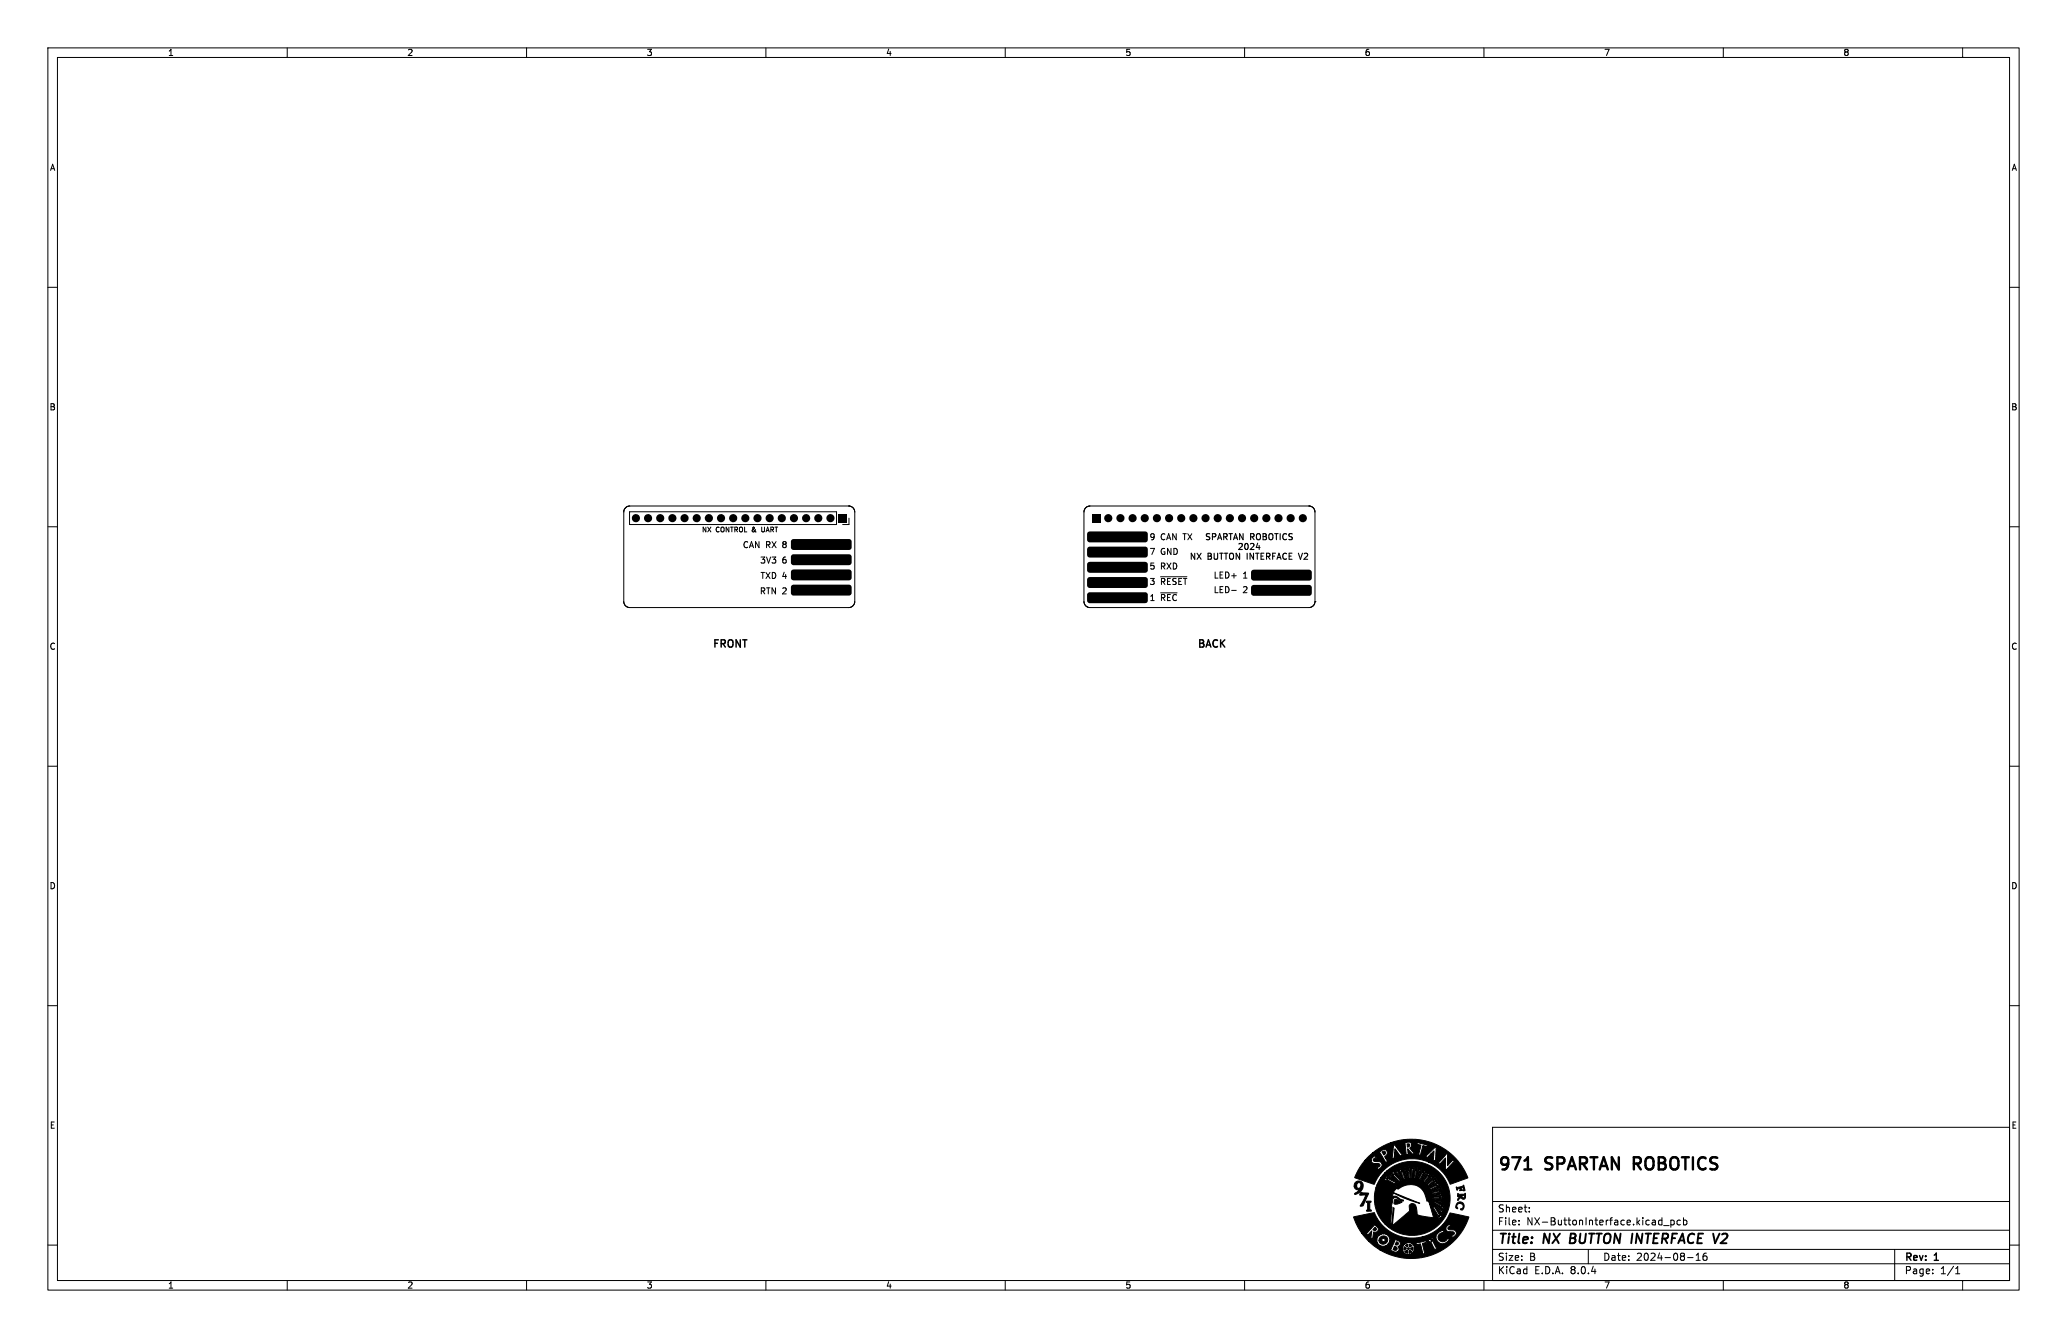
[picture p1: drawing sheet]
<svg xmlns="http://www.w3.org/2000/svg" width="432mm" height="279mm" viewBox="0 0 432 279" stroke-linecap="round" stroke-linejoin="round" font-family="sans-serif">
<defs><g id="words">
<g font-size="3.5">
<text x="312.8" y="245.1">971</text>
<text x="323" y="245.1">SPARTAN ROBOTICS</text>
</g>
<g font-size="2.8">
<text x="312.8" y="260.3">Title:</text>
<text x="322.5" y="260.3">NX</text>
<text x="328.8" y="260.3">BUTTON INTERFACE V2</text>
</g>
<g font-size="2.1">
<text x="148.7" y="135.7">FRONT</text>
<text x="250" y="135.7">BACK</text>
<text x="312.8" y="256.1">File:</text>
<text x="312.8" y="253.4">Sheet:</text>
<text x="318.9" y="256.1">NX-ButtonInterface.kicad_pcb</text>
<text x="312.8" y="263.5">Size:</text>
<text x="319.5" y="263.5">B</text>
<text x="334.8" y="263.5">Date:</text>
<text x="341.8" y="263.5">2024-08-16</text>
<text x="397.8" y="263.7">Rev:</text>
<text x="404.2" y="263.7">1</text>
<text x="312.8" y="266.3">KiCad</text>
<text x="320.5" y="266.3">E.D.A.</text>
<text x="328.1" y="266.3">8.0.4</text>
<text x="397.8" y="266.3">Page:</text>
<text x="405.3" y="266.3">1/1</text>
</g>
<g font-size="1.8">
<text x="35" y="11.9">1</text>
<text x="85" y="11.9">2</text>
<text x="135" y="11.9">3</text>
<text x="185" y="11.9">4</text>
<text x="235" y="11.9">5</text>
<text x="285" y="11.9">6</text>
<text x="335" y="11.9">7</text>
<text x="385" y="11.9">8</text>
<text x="10.3" y="35.9">A</text>
<text x="420.1" y="35.9">A</text>
<text x="10.3" y="85.9">B</text>
<text x="420.1" y="85.9">B</text>
<text x="10.3" y="135.9">C</text>
<text x="420.1" y="135.9">C</text>
<text x="10.3" y="185.9">D</text>
<text x="420.1" y="185.9">D</text>
<text x="10.3" y="235.9">E</text>
<text x="420.1" y="235.9">E</text>
<text x="35" y="269.3">1</text>
<text x="85" y="269.3">2</text>
<text x="135" y="269.3">3</text>
<text x="185" y="269.3">4</text>
<text x="235" y="269.3">5</text>
<text x="285" y="269.3">6</text>
<text x="335" y="269.3">7</text>
<text x="385" y="269.3">8</text>
</g>
</g></defs>
<g fill="none" stroke="#000" stroke-width=".21">
<path d="M10 10h411.8v259.4h-411.8zM12 12h407.8v255.4h-407.8zM60 10v2M110 10v2M160 10v2M210 10v2M260 10v2M310 10v2M360 10v2M410 10v2M10 60h2M419.8 60h2"/>
<path d="M10 110h2M130.7 106l.9-.3 46.2 .1 .5 .4 .3 .7-.1 19.2-.5 .6-.7 .2-46.2-.1-.6-.5-.2-.7v-18.7zM131.5 106.9h43.3v2.6h-43.3zM147.5 110.1v1l-.6-1v1M147.8 110.1l.7 1M148.5 110.1l-.7 1M150.2 110.2a.44 .44 0 0 0-.6 .4 .44 .44 0 0 0 .6 .4M150.6 110.2l.2-.1 .4 .1 .1 .5-.2 .3-.5-.1zM152.3 110.1v1l-.6-1v1M152.6 110.1h.6M152.9 110.1v1M153.5 110.6l.5-.1v-.3l-.5-.1v1"/>
<path d="M153.7 110.6l.4 .5M154.6 110.1l.5 .1v.5l-.2 .4-.4-.2v-.5zM155.6 110.1v1h.4M156.2 113.2a.56 .56 0 0 0-.8 .5 .56 .56 0 0 0 .8 .5M156.6 114.4l.4-1.3 .4 1.3M156.7 114h.6M157.8 110.5l-.2 .5a.27 .27 0 0 1-.4 0 .27 .27 0 0 1 0-.4l.4-.3v-.2h-.3a.96 .96 0 0 0 .6 1M158.6 113.1v1.3l-.8-1.3v1.3M159 116.3h.8l-.5 .5 .4 .1v.6l-.2 .1-.5-.1M159 119.5h.7M159.1 110.1v.8l.2 .2 .4-.2v-.8M159.3 119.5v1.3"/>
<path d="M160 119.5l.9 1.3M160 111.1l.4-1 .3 1M160.1 110.8h.5M160.1 113.8l.6-.1 .1-.5-.7-.1v1.3M160.1 116.3l.5 1.3 .4-1.3M160.4 113.8l.5 .6M160.9 119.5l-.9 1.3M161 110.6l.5-.1 .1-.3-.6-.1v1M161.3 110.6l.3 .5M161.3 116.3h.8l-.5 .5 .4 .1v.6l-.2 .1-.5-.1M161.3 113.1l.8 1.3M161.3 119.5a.64 .64 0 0 1 .8 .7 .64 .64 0 0 1-.8 .6z"/>
<path d="M161.9 110.1h.6M162.1 113.1l-.8 1.3M162.2 110.1v1M163.8 113.6l-.3 .3v.2l.3 .3 .3-.1 .1-.2v-.2l-.2-.3M163.8 113.6l-.3-.2 .3-.3h.2l.2 .2-.2 .3M163.8 113.6h.2M163.8 119.5l-.3 .9h.8M164.1 116.3l-.3 .1-.2 .2-.1 .7 .3 .3 .4-.1-.1-.6-.3-.1-.3 .2M164.1 120v.8M177.3 105.7h.1M177.4 108.2v1.3h-1.4M240.3 114.5h.9l-.6 1.3"/>
<path d="M241.1 117.6h-.7v.6l.6-.1 .1 .6-.2 .1-.5-.1M241.1 112l-.2 .2h-.4l-.1-.6 .5-.2 .2 .3v.7l-.2 .3h-.4M242.6 118.2h.6l.1-.5-.7-.1v1.2M242.9 118.2l.5 .6M243.3 114.6a.58 .58 0 0 0-.7 .6 .58 .58 0 0 0 .8 .5v-.5h-.3M243.4 111.6a.56 .56 0 0 0-.8 .5 .56 .56 0 0 0 .8 .5M243.7 112.7l.4-1.3 .5 1.3M243.8 117.6l.8 1.2M243.8 112.4h.6M244.6 114.5v1.3l-.7-1.3v1.3M244.6 117.6l-.8 1.2M245.1 117.6a.64 .64 0 0 1 .7 .6 .64 .64 0 0 1-.7 .6z"/>
<path d="M245.2 114.5a.64 .64 0 0 1 .8 .6 .64 .64 0 0 1-.8 .7zM245.7 111.4v1.3l-.7-1.3v1.3M247.1 111.4h.7M247.5 111.4v1.3M248.1 111.4l.9 1.3M249 111.4l-.9 1.3M253.8 119.5v1.2h.7M255.5 119.5h-.6v1.2h.6M256 119.5a.64 .64 0 0 1 .8 .6 .64 .64 0 0 1-.8 .6zM257.8 119.8v.9M259.8 119.8l.3-.3v1.2M273.4 105.7h.1"/>
<path d="M273.4 105.7l.9 .3 .4 .9v18.7M273.4 105.7l-46.2 .1-.5 .4-.3 .7v18.8l.4 .8 .8 .4h45.8l.9-.4 .4-.9M419.8 110h2M159 123.4h.6l.1-.5-.7-.1v1.2M159.3 123.4l.5 .6M160.1 122.8h.8M160.5 122.8v1.2M162 122.8v1.2l-.7-1.2v1.2M163.5 122.9l.5-.1 .2 .3-.7 .9h.7M240.3 120.8h.8l-.4 .5 .4 .1v.5l-.2 .2-.6-.2M240.4 125.4h.7M240.4 124.5l.4-.4v1.3"/>
<path d="M242.5 123.8h3.4M242.5 120.4h5.4M242.6 121.5l.6-.1 .1-.5-.7-.1v1.3M242.6 124.8h.6l.1-.5-.7-.2v1.3M242.9 121.5l.5 .6M242.9 124.8l.5 .6M243.9 121.4h.4M243.9 124.8h.4M244.5 124.1h-.6v1.3h.6M244.5 120.8h-.6v1.3h.6M245.7 120.8h-.5l-.2 .2 .1 .3 .6 .3v.3l-.7 .1M245.8 124.3a.56 .56 0 0 0-.8 .5 .56 .56 0 0 0 .8 .5"/>
<path d="M246.3 121.4h.4M246.9 120.8h-.6v1.3h.6M247.2 120.8h.7M247.6 120.8v1.3M253.8 122.5v1.3h.7M254.9 120.1h.4M254.9 123.1h.4M255.5 122.5h-.6v1.3h.6M256 122.5a.64 .64 0 0 1 .8 .6 .64 .64 0 0 1-.8 .7zM257.3 120.2h1M257.3 123.3h1M259.8 122.6l.5-.1 .2 .4-.8 .9h.8"/>
<path d="M259.8 120.7h.7M274.7 125.6h.1M10 160h2M419.8 160h2M10 210h2M419.8 210h2M311.8 235.4h108v32h-108zM10 260h2M311.8 256.9h108M311.8 250.9h108M317.3 255.6v.2M317.3 254.9v.1"/>
<path d="M319.5 252.9v.2M319.5 252.2v.1M347.5 255.9h1.2M349 254.8v1.5M349 254.9l.5-.1 .3 .3-.2 .6h-.6M351 254.9l-.4-.1-.3 .3 .2 .6h.5M351.7 254.9l.4-.1 .3 .3-.1 .6h-.6M351.7 254.3v1.5M419.8 260h2M60 267.4v2M110 267.4v2M160 267.4v2"/>
<path d="M210 267.4v2M260 267.4v2M310 267.4v2M311.8 263.9h108M311.8 260.9h108M331.8 260.9v3M352.5 262.6h1.2M354.3 263.2h.9M354.3 262.1l.5-.4v1.5M356.5 261.7l-.5 .1a1.01 1.01 0 0 0 0 1.4l.5-.2 .1-.5-.3-.2h-.3l-.2 .2M360 267.4v2M395.8 260.9v6.5"/>
<path d="M403.8 265.8v.2M403.8 265.1v.1M408.5 266h.9M408.5 264.9l.5-.4v1.5M410 267.4v2"/>
</g>
<path d="M328.2 257.6l-.3 2h.8" fill="none" stroke="#000" stroke-width=".4"/>
<path d="M318.5 244.2h1.4" fill="none" stroke="#000" stroke-width=".51"/>
<g fill="#000" stroke="#000" stroke-width=".21">
<path d="M293.9 238.9a.36 .36 0 0 1 .6 .2 .36 .36 0 0 1-.4 .4zM285.8 241.6l.9-.8h1.2a.81 .81 0 0 1 .8 .7l.4 .6a.46 .46 0 0 1 .1 .7l.9-.4-.1-.1-.2 .1-.4-.6h1.3v.1l.8-.2-.2-.1v-.8h.5a.16 .16 0 0 0 0-.2 .16 .16 0 0 0-.3 0l-.2 .2 .1-.9 .7 .9a.39 .39 0 0 1 .2 .7h5.4l.8 .3-.1-.3 .4-.5 .5 .2-.1-.3-.4 .1 .8-.7-.1 1.2a.38 .38 0 0 1-.3 .6l.8 .4 .1-.1-.2-.3 .1-2.4a.42 .42 0 0 0-.6 .3l-1.7 1.5h-5.4l.6-.2h4h-4l.2-.1v-.1h-.3l-1.4-1.9a.21 .21 0 0 0-.3-.2 .21 .21 0 0 0 0 .4l-.3 2.3-1.4 .1a.22 .22 0 0 1-.1-.3 .22 .22 0 0 1 .2-.2l.3-.3v-.4a.71 .71 0 0 0-.6-.6 .71 .71 0 0 0-.7 .4l-.6 .4h-1.2l2.1-1.4 1.8-.8h2.7v.2h.2l.2 2.1-.2 .2 .9-.1-.2-.1-.2-1 1 1.1 .6-.1-.3-.2-.6-.7a.27 .27 0 0 1-.2-.2 .27 .27 0 0 1 .3-.3l.1-.5 1.6 .1a.24 .24 0 0 1 .3 0 .24 .24 0 0 1 0 .3l-.3 1.2a.24 .24 0 0 1-.1 .3 .24 .24 0 0 1-.3 0l.1 .2 .7 .2 .1-.2a.27 .27 0 0 1-.2-.2 .27 .27 0 0 1 .1-.3l.3-1.4 .7 .2-.1 .1a.39 .39 0 0 0 .4-.5h-.2l-1.6-.3a.16 .16 0 0 0-.2-.2 .16 .16 0 0 0-.1 .2l-.1 .3h-1.1a.9 .9 0 0 0-1.3-.4h-3a12.7 12.7 0 0 1 16 7.4l-3.7 1.3a8.4 8.4 0 0 0-4.5-4.6h1.9l.7 .5-.1-.2 1.1-1.2-.1 2.5h.2l1.1-1.2a.55 .55 0 0 1 .8-.4l-.6-.7-.2 .1 .2 .3-1 1 .1-2.2-.5-.4h-.2l.2 .2-.1 .3-1.3 1.4-.2-.1-2 .1a8.7 8.7 0 0 0-11.4 4.6l-4-1.4a12.4 12.4 0 0 1 2.2-3.6h1.2l.4 .6 .8 .1a.44 .44 0 0 1 .6 .4 .44 .44 0 0 1-.6 .3l.4 .6 .2-.3a.87 .87 0 0 0 .5-1l-.5-.4h-.5a.48 .48 0 0 1-.6 0 .48 .48 0 0 1-.1-.6l.5-.2-.3-.5-.7 .6-.1 .4h-1.2zM283.1 246.9a1.01 1.01 0 0 1 1.4 0 1.01 1.01 0 0 1 .1 1.4 1.54 1.54 0 0 1-1.6 1.1v-.2l1-.7a.86 .86 0 0 1-1.1-.8h.5a.47 .47 0 0 0 .6 .4 .47 .47 0 0 0 .3-.7 .48 .48 0 0 0-.6-.4 .48 .48 0 0 0-.3 .7h-.5zM284.3 249l1.2 .1a.28 .28 0 0 1 .4 .1 .28 .28 0 0 1-.2 .4l-.7 1.6a.65 .65 0 0 1-.8 .7l1.2-2.4-.9 .1a.29 .29 0 0 1-.5-.1 .29 .29 0 0 1 .2-.4zM285.4 250.8h.7a.19 .19 0 0 1 .3 .2 .19 .19 0 0 1-.2 .2l-.1 .8a.51 .51 0 0 0 .4 .8l-.1 .1h-.7a.2 .2 0 0 1-.2-.1 .2 .2 0 0 1 .2-.3v-.8a.45 .45 0 0 0-.3-.7zM282.8 254.1l2.7-.6a2.25 2.25 0 0 1 1.6-.2 8.5 8.5 0 0 0 10 5h2.9l.1 .6 .4 .7h.3a1.34 1.34 0 0 0 1.8-.9l-.1-.2-.4 .6a.99 .99 0 0 1-1.6-.4 .99 .99 0 0 1 1-1.4l.2 .2a.42 .42 0 0 0-.2-.6 .42 .42 0 0 0-.6 .2l-.8 .7-.1 .5h-2.9l.6-.2a8.4 8.4 0 0 0 2.8-1.6h1.5l.3 .6 .9 .1a.42 .42 0 0 1 .6 .4 .42 .42 0 0 1-.6 .3l.3 .6 .2-.3a.73 .73 0 0 0 .4-1.1l-.4-.3h-1.1a.42 .42 0 0 1 0-.6 .42 .42 0 0 1 .5-.1l-.4-.5-.5 .5-.2 .4h-1.5l.2-.1a9.5 9.5 0 0 0 2.2-3.1l3.9 .9a12.7 12.7 0 0 1-18.6 6.8h2.1l1.4 .5 .3-.1 .3-.7h.6l.1 .1-.1 .1 .2 .3-.1 .1h.1l.1 .3h.1v.2l.7 .3 .1-.1 .3 .1 .9-.5-.1-.1 .3-.2-.1-.1 .1-.1v-.3l.1-.1-.1-.1h.1l-.2-.2 .1-.2-.1-.1-.1-.3-.2 .1 .1-.2-.5-.1-.1-.2h1.2l.2 .6 .7-.3 .4 1.6a.23 .23 0 0 1 .1 .3 .23 .23 0 0 1-.2 .1l.1 .2 .8-.2v-.2h-.3l-.3-1.2a.41 .41 0 0 1-.1-.6 .41 .41 0 0 1 .6-.1h.2l-.1-.5h.5l.5 .3 .7 1.3a.21 .21 0 0 0 .2 .3 .21 .21 0 0 0 .2-.3l-.3-.8a1.17 1.17 0 0 1-.2-1.3h-.1a.22 .22 0 0 0-.3-.2 .22 .22 0 0 0-.1 .4l-.3 .1v-.4l-.3 .6-.6-.1-.1 .1-1.6 .4h-2.3v.1l-.1-.1v.2l-.4 .1-.1 .3-.1-.1-.2 .7h-.6l-.3-.4a.69 .69 0 0 0 .5-.8 .69 .69 0 0 0-.7-.6l-.5-.1 .1 .3-.2 .5-.6 1.3-.2-.1-.1 .2h-2.1l-2.2-1.8 1.7 .1 .1 .3-.2 .2h.4v.4l.2-.1 .4 .1v.2l.4-.2 .2 .2 .1-.2 .2-.1 .3 .1a.36 .36 0 0 1 .4-.5v-.2l.3-.3a.28 .28 0 0 1-.2-.2 .28 .28 0 0 1 .2-.3 .28 .28 0 0 1-.3-.2 .28 .28 0 0 1 .2-.3 .31 .31 0 0 1-.4-.1 .31 .31 0 0 1-.1-.4h-.1a.28 .28 0 0 1-.3 .1 .28 .28 0 0 1-.1-.3 .34 .34 0 0 1-.4 .2 .34 .34 0 0 1-.3-.2 .3 .3 0 0 1-.2 .3 .3 .3 0 0 1-.3-.1v.2l-.2 .2h-.3a.31 .31 0 0 1 .1 .4 .31 .31 0 0 1-.4 .1 .3 .3 0 0 1 .3 .3 .3 .3 0 0 1-.3 .3h-1.4l-1.6-1.8h.9l.6 .6v-.3l.7-.7-.2 1.4 .5 .4-.1-.3 .1-1a.35 .35 0 0 1 .6-.2 .71 .71 0 0 0 .4-.8 .71 .71 0 0 0-.5-.6l-.4-.2v.2l-1.4 1.6-1.2-.1-1.1-1.8zM287.2 256.3l.3 .3v.2a.4 .4 0 0 1-.7 0zM288.3 258.4a.9 .9 0 0 1 1.4 0 .9 .9 0 0 1-.1 1.3 .9 .9 0 0 1-1.3-.2l-.2-.5h.5l.4 .3 .3-.1v-.4a.37 .37 0 0 0-.4-.2 .37 .37 0 0 0-.3 .4h-.5zM288.7 240.6a.37 .37 0 0 1 .7 0 .37 .37 0 0 1-.4 .5zM289.7 246l.2 .2-.2-.2h.1l.1 .2h-.2v-.2l.2 .2zM290.9 245.1l.3 .1-.1 .2-.2-.1h.2l-.2-.1 .2 .1zM291.4 250.5h.3l1.2 .5-.1 .1a1.82 1.82 0 0 1-1.5 .3l-.1-.1z"/>
<path d="M291.7 259.3a.37 .37 0 0 1 .4 .5 .37 .37 0 0 1-.6 .1zM292.8 244.5h.1v.2h-.1l.1-.1-.1-.1-.1 .2zM294.1 244.2l.2 .2-.2-.2 .2 .2-.1-.2h.1l.1 .2h-.2zM294.4 259.8l.6 .3-.2 .1a.25 .25 0 0 1-.3 .1 .25 .25 0 0 1-.1-.3zM289.3 244.9l.4-.3h1.8l1.3 1.8 .2-.1 3.6 .1 .9-1.6a.38 .38 0 0 0 .1-.6l-.1 .3h-.2v-.3l-.3 .3v.5l-.6 1.3h-3.4l-1.1-2h.4l.4 .5 .6 1.5h2.8l.8-2-.1-.3a.16 .16 0 0 1 0 .2 .16 .16 0 0 1-.2 0 .16 .16 0 0 1 0-.2l-.7 2.2h-2.4l-.5-1.3 .1-.6-.3-.3h.4l.2 .4 .5 1.8 .2-.1-.4-1.9h.3l.2 .4 .2 1.5 1.2 .1 .3-1.5 .2-.4-.1-.5-.1 .3-.2-.1 .1-.3a.57 .57 0 0 0-.2 .9l-.2 1.5h-.8l-.2-1.6 .2-.5h.2l.1 .3v1.8h.2l.1-2.3a.18 .18 0 0 1-.2 .2 .18 .18 0 0 1-.1-.3l-.1 .3h-.2l-.3-.4 .1 .3-.2 .1-.2-.2v.4h-.3l-.2-.4v.3l-.2-.2-.5 .1-.1 .3h-.1l-.1-.3-.2 .3h-.5a.18 .18 0 0 1 0 .3 .18 .18 0 0 1-.2 0 .18 .18 0 0 1-.1-.2v.2h-1.8a7.8 7.8 0 0 1 11 .2 7.8 7.8 0 0 1-.3 11.1 8.1 8.1 0 0 1-11-.3l1 .1 .3-.3 .4-3.2 .1 .1-.3 3.6 3.2-2.7a.76 .76 0 0 0 .3-1.1 .74 .74 0 0 1 .7-.8 .74 .74 0 0 1 .8 .8l.2 1.4a6.7 6.7 0 0 0 3.3 .8l-.6-2.3h.5l1 1.7 .1 .6 .4 .3v-.4h.2l.1 .3a.55 .55 0 0 0 .1-.6 .55 .55 0 0 0-.6-.3l-1-1.7-.8 .1-.1-.5h.6l.4 .2 1.5 1.6h.2l-.2-.2h.3v-.2l-.8-.4-1-1.2-.3-.1 .2 .2-.1 .2-.8-.1-.2-.5h.9l1.5 .9a.49 .49 0 0 0 .3 .4 .49 .49 0 0 0 .5-.1l-.3-.1 .1-.2 .3 .1-.3-.4h-.5l-1.5-.8-.1 .2h-.9v-.2a.44 .44 0 0 1-.6-.5 3.5 3.5 0 0 0-5.8-2l-.4-.2-.7 .9 5.6 2.3-3.2-1.1-2.4-1.2v1a1.03 1.03 0 0 1 1.5 .4l.7 .2v.2l-.6-.1-1.1-.7-.5 .2-.4 1.8 .2 .1-.4 3.5h-1a7.6 7.6 0 0 1-2-7.6l4.6 .1a4 4 0 0 1 5.2 .1 4.8 4.8 0 0 1 1.1 2.4l-.1-.6h.4l.1 .4 .1-.1a.35 .35 0 0 0-.1-.4 .35 .35 0 0 0-.5 0l-.1-.2a.3 .3 0 0 1-.1-.4 .3 .3 0 0 1 .4-.1l.1 .3h.1a.37 .37 0 0 0-.2-.5 .37 .37 0 0 0-.4 .2l-.3-.4a.22 .22 0 0 1 0-.3 .22 .22 0 0 1 .4 .1v.1h.2l-.2-.5-.6 .2-.1-.1a.32 .32 0 0 1-.3-.3 .32 .32 0 0 1 .3-.3l.2 .2h.2l-.4-.4-.2 .2a.5 .5 0 0 1-.8-.2 .24 .24 0 0 1 .1-.4 .24 .24 0 0 1 .4 .2h.1a.42 .42 0 0 0-.6-.4 .36 .36 0 0 1-.1 .4 .36 .36 0 0 1-.5 0 .3 .3 0 0 1-.3-.2 .3 .3 0 0 1 0-.3h.5l-.7-.2v.5h-.5a.33 .33 0 0 1-.4 0 .33 .33 0 0 1-.1-.4h.5v-.1h-.3a.25 .25 0 0 0-.4 .1 .25 .25 0 0 0 .1 .4l-1 .2-.1-.3 .5-.2h-.3a.25 .25 0 0 0-.3 .2 .25 .25 0 0 0 .1 .3l-.8 .5-.2-.4 .4-.3-.5 .3v.1a.26 .26 0 0 1 .2 .3 .26 .26 0 0 1-.2 .2h-4.6l.3-.6h3.8l.4 .5 .1-.1a.33 .33 0 0 1-.2-.4 .33 .33 0 0 1 .4-.3 .28 .28 0 0 1 .3-.1 .28 .28 0 0 1 .2 .3 .28 .28 0 0 1-.4 .2h.2a.33 .33 0 0 0 .4-.2 .33 .33 0 0 0-.2-.4l.6-.2a.27 .27 0 0 1 .4-.1 .27 .27 0 0 1 0 .4 .27 .27 0 0 1-.3 .1l.3-.1a.3 .3 0 0 0 .3-.1 .3 .3 0 0 0-.1-.4h1.1v.4h-.6h.2h.6v-.4l.6 .1a.29 .29 0 0 1 .4 0 .29 .29 0 0 1-.1 .4l-.5-.1 .3 .2a.32 .32 0 0 0 .4 0 .32 .32 0 0 0 .1-.4l.5 .2a.29 .29 0 0 1 .3 .3 .29 .29 0 0 1-.2 .3l-.4-.1a.42 .42 0 0 0 .4 .3 .42 .42 0 0 0 .4-.4l.6 .6-.4 .2-.3-.2a.36 .36 0 0 0 .3 .4 .36 .36 0 0 0 .4-.2h.1l.4 .7-.4 .1-.2-.3h-.1l.2 .4a.42 .42 0 0 1 .5-.1 .42 .42 0 0 1 .2 .5 .22 .22 0 0 1-.1 .3 .22 .22 0 0 1-.3-.2l-.1-.1a.37 .37 0 0 0 .2 .4 .37 .37 0 0 0 .4-.1l.1 .4a.29 .29 0 0 1 .1 .4 .29 .29 0 0 1-.5 0l-.1-.4 .1 .5 .8-.1v.1l2 .5 .2-.1-.3-.1 .2-.2-.1-.1-2.2-.1-.1-.5h.3v.2h1.3l.5 .2 .3-.1-.2-.2 .1-.1 .2 .1a.45 .45 0 0 0-.4-.3 .45 .45 0 0 0-.4 .2h-1.7l-.1-.4h.3a.63 .63 0 0 0 .8 0h1.3l-.1-.3h.3l-.3-.2-.5 .2-1.8 .3-.1-.5h.3v.2l1.5-.3a.47 .47 0 0 0 .5 .1 .47 .47 0 0 0 .3-.4 .18 .18 0 0 1-.2 .1 .18 .18 0 0 1-.2-.1l.3-.2-.5-.1-.4 .3-1.1 .3a.48 .48 0 0 1-.7-.3h.3l.1 .2 2-.7 .1-.2-.3 .1 .1-.3-1.8 .8-.5 .1-.3-.5h.3l.2 .2 1.2-.6h.6l.3-.3h-.4v-.2h.3a.58 .58 0 0 0-.9 .3l-1.3 .6h-.3l-.2-.4h.3a.49 .49 0 0 0 .7-.2l1.3-.7a.16 .16 0 0 1-.3-.1 .16 .16 0 0 1 .2-.2h-.3l-1.6 1.2h-.3l-.4-.4h.4l.1 .2 1.3-1a.44 .44 0 0 0 .4-.1 .44 .44 0 0 0 .1-.5l-.2 .3-.1-.1 .1-.3-.4 .2-.3 .4-1 .9h-.4l-.4-.3 .6 .1 1.5-1.4v-.3l-.2 .2v-.3l-.1 .1-1.4 1.6h-.4l-.5-.3h.5l.2 .1 .8-1.1 .5-.2 .1-.4-.3 .1-.1-.1 .2-.2a.52 .52 0 0 0-.5 .6l-.9 1.2-1.2-.3 1 .1 1.2-1.7v-.1h-.4l.1-.2-.2 .1-.9 1.8h-.8a5.8 5.8 0 0 0-4.6 .9h-3.8l.7-1.4h.7l.3 .4a1.47 1.47 0 0 1 1.3 .5l.6 .3 .4-.2-1.5-.8-.4-.5h-.5l.2 .3a.22 .22 0 0 1-.2 .1 .22 .22 0 0 1-.2-.2l-.7 .1 .4-.5h1.1l1.9 1.4 .2-.1-1.7-1.6h-.3l.2 .2v.1h-1.4l.4-.5h1.3l.2 .4 .5 .2 1.1 1.1 .3-.2-1.3-1.2a.52 .52 0 0 0-.1-.6 .52 .52 0 0 0-.6 0 .22 .22 0 0 1 .3 .1 .22 .22 0 0 1-.1 .3zM295.8 244.3h.1v.2h-.1l.1-.2-.1 .2 .1-.2-.2 .1zM297.1 244.6h.2v.2h-.2l.2-.1-.1-.1-.1 .2zM298.3 245.5l.2-.1 .1 .2h-.2l.1-.1-.1 .1 .1-.1zM299 259l.3-.1v.2l-.3 .1 .2-.3-.2 .3zM299.4 246.3h.2l-.1 .2 .1-.2-.2 .1 .1-.1-.1 .1zM300.2 247.5h.2v.2h-.2l.2-.1zM300.5 253.9h.2v.2h-.2v-.2l.2 .1z"/>
<path d="M300.7 248.7l.1-.1 .1 .2-.2 .1 .2-.2-.2 .1 .1-.1-.2 .1 .2-.2zM300.8 250.1h.2v.1h-.2h.2zM301.2 251.7h.1v.2h-.2l.2-.1zM304.4 251.3a.86 .86 0 0 1 1.3 .1 .86 .86 0 0 1-.4 1.3l-.2-.2a.61 .61 0 0 0 .5-.7 .61 .61 0 0 0-.8-.5 .61 .61 0 0 0-.3 .9v.1a.3 .3 0 0 1-.4 0 .3 .3 0 0 1 0-.5zM304.2 247.9h.6a.96 .96 0 0 0 .9-.4l.3 .8a.22 .22 0 0 1 0 .3 .22 .22 0 0 1-.3 .1v-.3a.3 .3 0 0 0-.1-.4 .3 .3 0 0 0-.4 .3l.2 .3h-.4l-.1-.1a.19 .19 0 0 0 .1-.3 .19 .19 0 0 0-.3 0l-.3 .3zM304.5 249.3l.5 .1 1.1-.1a.81 .81 0 0 1-.5 1.1 .55 .55 0 0 0-.6-.2 .55 .55 0 0 0-.4 .5 .77 .77 0 0 1 .6-1h-.4l-.2 .2-.1-.2h.9a.32 .32 0 0 0 .2 .5 .32 .32 0 0 0 .3-.5h-1.4zM291.3 260.2l.5 .3a.41 .41 0 0 1-.1 .6 .41 .41 0 0 1-.6-.1zM293.4 260.3l.4 .3v.2l-.5 .3zM293.5 261.3l.4-.3 .2 .3a.26 .26 0 0 1-.1 .4 .26 .26 0 0 1-.4-.2zM293.6 260.1l.5-.3v.5h-.1zM294.4 261.2l.1-.1 .4 .2a.35 .35 0 0 1-.1 .4 .35 .35 0 0 1-.4 0zM294.7 260.6h.1a.25 .25 0 0 1 .4-.2 .25 .25 0 0 1 0 .4l-.1 .3-.4-.3z"/>
<circle cx="299.5" cy="252" r=".1"/>
<circle cx="299.5" cy="251" r=".08"/>
<circle cx="294.2" cy="260.7" r=".2"/>
</g>
<g fill="none" stroke="#000" stroke-width=".23">
<path d="M249.6 115.5v1.3l-.7-1.3v1.3M250.1 115.5l.8 1.3M250.9 115.5l-.8 1.3M252.4 115.5h.4l.2 .3-.2 .3 .2 .1 .1 .4-.2 .2h-.5zM252.4 116.1h.4M252.7 111.5l-.5-.1-.2 .3 .1 .3 .6 .2v.4h-.7M253.3 112.1l.6-.1v-.4l-.6-.2v1.3M253.6 115.5v1.1l.3 .2h.2l.3-.2v-1.1M254.4 112.7l.4-1.3 .4 1.3M254.5 112.3h.6M254.8 115.5h.7M255.1 115.5v1.3"/>
<path d="M255.6 112.1l.6-.1 .1-.4-.7-.2v1.3M255.8 115.5h.7M255.9 112.1l.5 .6M256.1 115.5v1.3M256.7 111.4h.7M257 115.6l.1-.1a.43 .43 0 0 1 .6 .4v.5a.42 .42 0 0 1-.4 .4 .42 .42 0 0 1-.5-.4zM257.1 111.4v1.3M257.7 112.7l.4-1.3 .4 1.3M257.8 112.3h.6M258.8 113.6l.5-.1 .2 .3-.8 .9h.8M259 115.5v1.3l-.8-1.3v1.3M259.7 111.4v1.3l-.7-1.3v1.3"/>
<path d="M260.2 113.5h.1a.68 .68 0 0 1 .5 .6 .68 .68 0 0 1-.5 .6 .85 .85 0 0 1-.1-1.2zM260.5 115.5v1.3M261.2 113.6l.5-.1 .3 .3-.8 .9h.8M261.3 112.1l.6-.1v-.4l-.6-.2v1.3M261.6 112.1l.4 .6M261.9 115.5v1.3l-.8-1.3v1.3M262.3 115.5h.7M262.5 111.6l.3-.2a.43 .43 0 0 1 .5 .5v.4a.42 .42 0 0 1-.4 .4 .42 .42 0 0 1-.4-.4zM262.6 115.5v1.3M262.7 113.4l-.3 .9h.8M263 113.9v.8M263.4 116.1h.5"/>
<path d="M263.9 111.4h.4l.2 .3-.2 .3 .2 .2 .1 .3-.3 .2h-.4zM263.9 112h.4M264 115.5h-.6v1.3h.6M264.6 116.2l.6-.1v-.5l-.6-.1v1.3M264.9 116.2l.4 .6M265.1 111.6l.3-.2a.43 .43 0 0 1 .5 .5v.4a.42 .42 0 0 1-.4 .4 .42 .42 0 0 1-.4-.4zM265.9 116.1h.4M266.3 111.4h.7M266.5 115.5h-.6v1.3M266.6 111.4v1.3M266.8 116.8l.4-1.3 .4 1.3M266.9 116.4h.6"/>
<path d="M267.4 111.4v1.3M268.8 111.6a.56 .56 0 0 0-.8 .5 .56 .56 0 0 0 .8 .5M268.8 115.6a.56 .56 0 0 0-.8 .6 .56 .56 0 0 0 .8 .5M269.3 116.1h.4M269.9 115.5h-.6v1.3h.6M270 111.5l-.5-.1-.3 .3 .2 .3 .5 .2v.4h-.7M271.2 115.5l.5 1.3 .4-1.3M272.4 115.6l.5-.1 .3 .4-.8 .9h.8"/>
</g>
<g fill="#000">
<path d="M175.2 107.4h1.7v1.7h-1.7zM165.4 115.9l.4-.2h11.5l.4 .2 .2 .3v1.2l-.2 .5-.4 .1h-11.5l-.4-.1-.2-.3v-1.3zM165.4 119.1l.4-.2h11.5l.4 .2 .2 .2v1.3l-.2 .4-.4 .2h-11.5l-.4-.2-.2-.2v-1.3zM165.4 112.7l.4-.1h11.5l.4 .1 .2 .3v1.3l-.2 .4-.4 .1h-11.5l-.4-.1-.2-.3v-1.3zM228.1 107.4h1.7v1.7h-1.7zM227.3 114.3l.4-.2h11.5l.4 .2 .2 .3v1.3l-.2 .4-.4 .1h-11.5l-.4-.1-.2-.3v-1.3zM227.3 117.5l.4-.2h11.5l.4 .2 .2 .2v1.3l-.2 .4-.4 .2h-11.5l-.4-.2-.2-.2v-1.3zM227.3 111.1l.4-.1h11.5l.4 .1 .2 .3v1.3l-.2 .4-.4 .2h-11.5l-.4-.2-.2-.3v-1.3zM261.5 119.1l.4-.1h11.6h.3l.2 .4v1.3l-.1 .4-.4 .1h-11.6l-.4-.1-.1-.3-.1-1.3zM165.4 122.3l.4-.2h11.5l.4 .2 .2 .2v1.3l-.2 .4-.4 .2h-11.5l-.4-.2-.2-.3v-1.2zM227.3 120.7l.4-.2h11.5l.4 .2 .2 .2v1.3l-.2 .4-.4 .2h-11.5l-.4-.2-.2-.2v-1.3zM227.3 123.8l.4-.1h11.5l.4 .1 .2 .3v1.3l-.2 .4-.4 .2h-11.5l-.4-.2-.2-.3v-1.3z"/>
<path d="M261.5 122.3l.4-.2h11.6l.3 .1 .2 .4v1.3l-.1 .4-.4 .1h-11.6l-.4-.1-.1-.3-.1-1.3z"/>
<circle cx="132.8" cy="108.2" r=".85"/>
<circle cx="135.4" cy="108.2" r=".85"/>
<circle cx="137.9" cy="108.2" r=".85"/>
<circle cx="140.5" cy="108.2" r=".85"/>
<circle cx="143" cy="108.2" r=".85"/>
<circle cx="145.5" cy="108.2" r=".85"/>
<circle cx="148.1" cy="108.2" r=".85"/>
<circle cx="150.6" cy="108.2" r=".85"/>
<circle cx="153.2" cy="108.2" r=".85"/>
<circle cx="155.7" cy="108.2" r=".85"/>
<circle cx="158.2" cy="108.2" r=".85"/>
<circle cx="160.8" cy="108.2" r=".85"/>
<circle cx="163.3" cy="108.2" r=".85"/>
<circle cx="165.9" cy="108.2" r=".85"/>
<circle cx="168.4" cy="108.2" r=".85"/>
<circle cx="170.9" cy="108.2" r=".85"/>
<circle cx="173.5" cy="108.2" r=".85"/>
<circle cx="231.5" cy="108.2" r=".85"/>
<circle cx="234.1" cy="108.2" r=".85"/>
<circle cx="236.6" cy="108.2" r=".85"/>
<circle cx="239.1" cy="108.2" r=".85"/>
<circle cx="241.7" cy="108.2" r=".85"/>
<circle cx="244.2" cy="108.2" r=".85"/>
<circle cx="246.8" cy="108.2" r=".85"/>
<circle cx="249.3" cy="108.2" r=".85"/>
<circle cx="251.8" cy="108.2" r=".85"/>
<circle cx="254.4" cy="108.2" r=".85"/>
<circle cx="256.9" cy="108.2" r=".85"/>
<circle cx="259.5" cy="108.2" r=".85"/>
<circle cx="262" cy="108.2" r=".85"/>
<circle cx="264.5" cy="108.2" r=".85"/>
<circle cx="267.1" cy="108.2" r=".85"/>
<circle cx="269.6" cy="108.2" r=".85"/>
<circle cx="272.2" cy="108.2" r=".85"/>
</g>
<use href="#words"/>
</svg>
